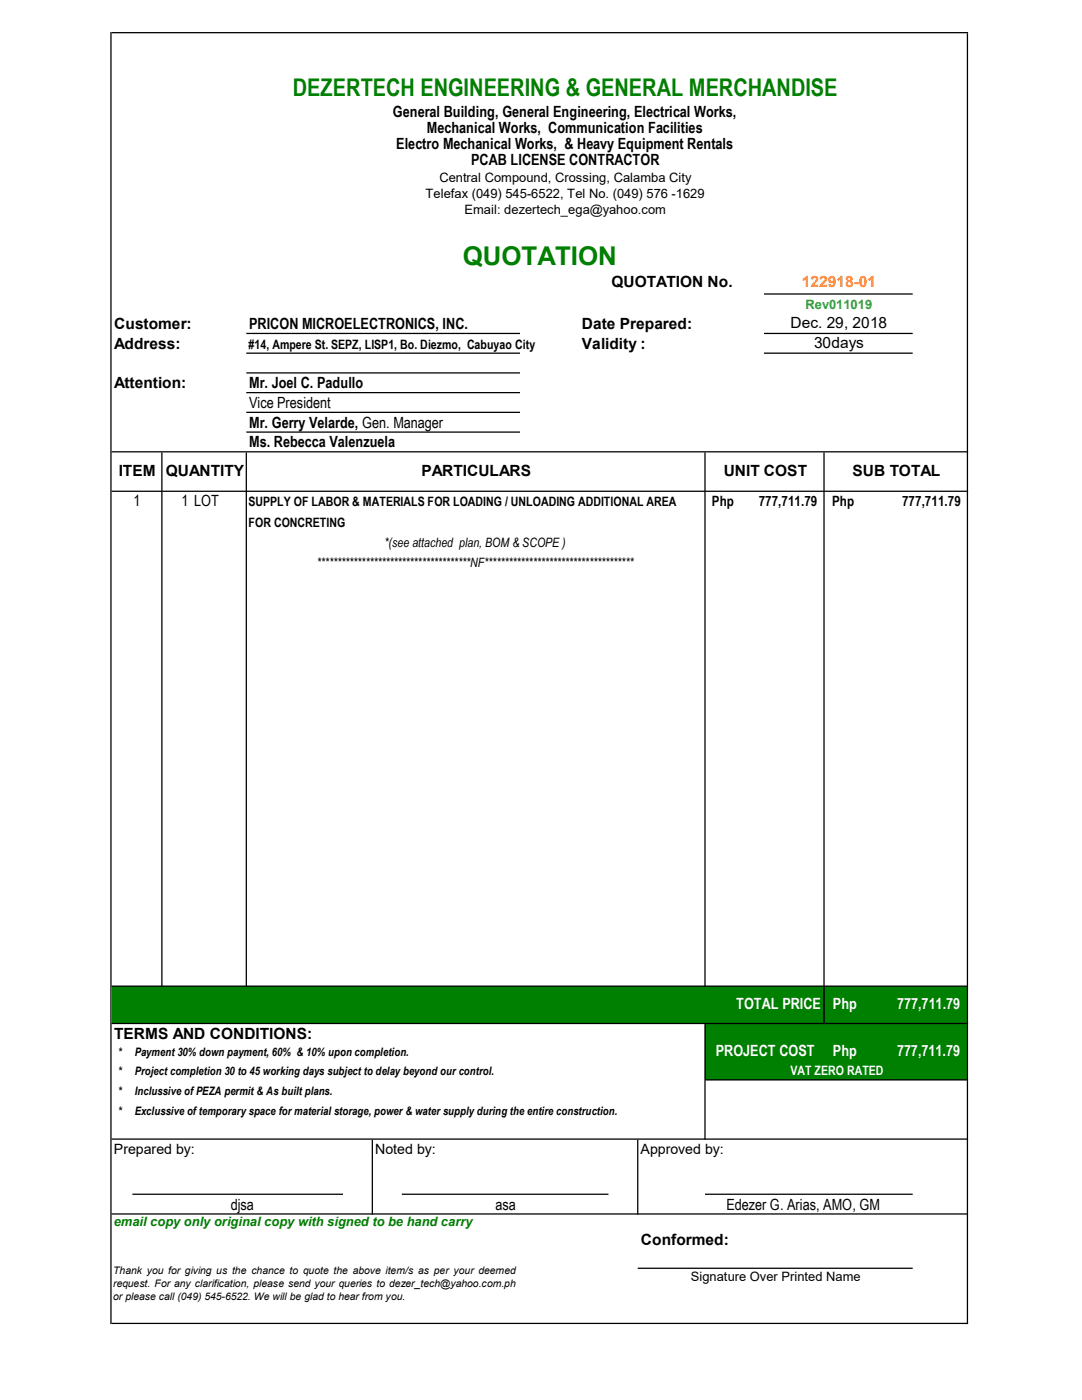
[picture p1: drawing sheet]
<svg xmlns="http://www.w3.org/2000/svg" width="216mm" height="279mm" viewBox="0 0 216 279" stroke-linecap="round" stroke-linejoin="round" font-family="sans-serif">
<defs><g id="words">
<text font-size="5.2" fill="#008000" x="92.3" y="52.9">QUOTATION</text>
<text font-size="4.9" fill="#008000" x="58.4" y="19.1">DEZERTECH ENGINEERING &amp; GENERAL MERCHANDISE</text>
<g font-size="3.1">
<text x="78.4" y="23.4">General Building, General Engineering, Electrical Works,</text>
<text x="79.1" y="29.8">Electro Mechanical Works, &amp; Heavy Equipment Rentals</text>
<text x="85.2" y="26.6">Mechanical Works, Communication Facilities</text>
<text x="94" y="32.9">PCAB LICENSE CONTRACTOR</text>
<text x="122" y="57.2">QUOTATION No.</text>
<text x="22.8" y="65.7">Customer:</text>
<text x="49.7" y="65.7">PRICON MICROELECTRONICS, INC.</text>
<text x="116.1" y="65.7">Date Prepared:</text>
<text x="157.7" y="65.5">Dec. 29, 2018</text>
<text x="22.8" y="69.6">Address:</text>
<text x="116.1" y="69.6">Validity :</text>
<text x="162.4" y="69.4">30days</text>
<text x="22.8" y="77.5">Attention:</text>
<text x="49.7" y="77.5">Mr. Joel C. Padullo</text>
<text x="49.7" y="81.4">Vice President</text>
<text x="49.7" y="89.3">Ms. Rebecca Valenzuela</text>
<text x="49.7" y="85.3">Mr. Gerry Velarde, Gen. Manager</text>
<text x="23.7" y="95">ITEM QUANTITY</text>
<text x="84.1" y="95">PARTICULARS</text>
<text x="144.4" y="95">UNIT COST</text>
<text x="170.1" y="95">SUB TOTAL</text>
<text x="26.7" y="101">1</text>
<text x="36.2" y="101">1 LOT</text>
<text x="22.8" y="207.3">TERMS AND CONDITIONS:</text>
<text x="46.1" y="241.4">djsa</text>
<text x="98.9" y="241.4">asa</text>
<text x="144.9" y="241.4">Edezer G. Arias, AMO, GM</text>
<text x="127.9" y="248.5">Conformed:</text>
</g>
<text font-size="3.1" fill="#f60" x="160" y="57.2">122918-01</text>
<g font-size="3.1" fill="#fff">
<text x="146.9" y="201.5">TOTAL PRICE</text>
<text x="166.2" y="201.5">Php</text>
<text x="179" y="201.5">777,711.79</text>
<text x="142.8" y="210.7">PROJECT COST</text>
<text x="166.2" y="210.7">Php</text>
<text x="179" y="210.7">777,711.79</text>
</g>
<g font-size="2.8">
<text x="142.1" y="101">Php</text>
<text x="151.4" y="101">777,711.79</text>
<text x="166" y="101">Php</text>
<text x="180" y="101">777,711.79</text>
<text x="22.7" y="230.2">Prepared by:</text>
<text x="74.9" y="230.2">Noted by:</text>
<text x="127.8" y="230.2">Approved by:</text>
</g>
<g font-size="2.6">
<text x="84.9" y="39.5">Telefax (049) 545-6522, Tel No. (049) 576 -1629</text>
<text x="87.7" y="36.3">Central Compound, Crossing, Calamba City</text>
<text x="92.7" y="42.7">Email: dezertech_ega@yahoo.com</text>
<text x="49.6" y="69.6">#14, Ampere St. SEPZ, LISP1, Bo. Diezmo, Cabuyao City</text>
<text x="49.6" y="101">SUPPLY OF LABOR &amp; MATERIALS FOR LOADING / UNLOADING ADDITIONAL AREA</text>
<text x="49.6" y="105.2">FOR CONCRETING</text>
<text x="63.2" y="113.1">**************************************NF*************************************</text>
<text x="76.8" y="109.1">*(see attached plan, BOM &amp; SCOPE )</text>
<text x="137.8" y="255.7">Signature Over Printed Name</text>
</g>
<text font-size="2.6" fill="#00b050" x="160.7" y="61.7">Rev011019</text>
<text font-size="2.6" fill="#fff" x="157.7" y="214.6">VAT ZERO RATED</text>
<text font-size="2.6" fill="#008000" x="22.7" y="244.8">email copy only original copy with signed to be hand carry</text>
<g font-size="2.3">
<text x="23.6" y="210.7">*</text>
<text x="23.6" y="214.6">*</text>
<text x="26.9" y="210.7">Payment 30% down payment, 60% &amp; 10% upon completion.</text>
<text x="26.9" y="214.6">Project completion 30 to 45 working days subject to delay beyond our control.</text>
<text x="23.6" y="218.6">*</text>
<text x="26.9" y="218.6">Inclussive of PEZA permit &amp; As built plans.</text>
<text x="23.6" y="222.5">*</text>
<text x="26.9" y="222.5">Exclussive of temporary space for material storage, power &amp; water supply during the entire construction.</text>
</g>
<g font-size="2.1">
<text x="22.6" y="254.2">Thank you for giving us the chance to quote the above item/s as per your deemed</text>
<text x="22.6" y="256.8">request. For any clarification, please send your queries to dezer_tech@yahoo.com.ph</text>
<text x="22.6" y="259.5">or please call (049) 545-6522. We will be glad to hear from you.</text>
</g>
</g></defs>
<g fill="#008000">
<path d="M22.3 196.8h170.8v7.5h-170.8z"/>
<path d="M140.7 211.6h52.4v4h-52.4z"/>
</g>
<path d="M140.7 204.3h52.4v7.3h-52.4z" fill-rule="evenodd" fill="#008000"/>
<g fill="#000">
<path d="M22.3 6.4h170.9v.2h-170.9zM152.4 58.5h29.7v.3h-29.7zM152.4 66.4h29.7v.3h-29.7zM152.4 70.4h29.7v.2h-29.7zM49.1 74.3h54.7v.2h-54.7zM49.1 78.2h54.7v.3h-54.7zM49.1 82.2h54.7v.2h-54.7zM49.1 86.1h54.7v.3h-54.7zM22.3 90h170.9v.3h-170.9zM22.3 97.9h170.9v.3h-170.9zM22.3 196.7h170.9v.2h-170.9zM22.3 204.1h170.9v.3h-170.9zM140.8 215.4h52.4v.2h-52.4zM22.3 227.2h170.9v.3h-170.9zM140.7 238.2h41.4v.3h-41.4zM22.3 242.1h170.9v.3h-170.9zM127.3 253h54.8v.2h-54.8zM22.3 264h170.9v.2h-170.9z" fill-rule="evenodd"/>
<path d="M49.1 66.4h54.7v.3h-54.7zM49.1 70.4h54.7v.2h-54.7zM140.5 90.3h.3v106.6h-.3zM26.4 238.2h42.1v.3h-42.1zM80.2 238.2h41.2v.3h-41.2zM22 6.4h.3v257.8h-.3zM192.9 6.6h.3v257.6h-.3zM32.2 90.3h.2v106.6h-.2zM49 90.3h.3v106.6h-.3zM140.5 204.4h.3v23.1h-.3zM164.3 90.3h.2v114.1h-.2zM74.2 227.5h.2v14.9h-.2zM127.1 227.5h.3v14.9h-.3z" fill-rule="evenodd"/>
</g>
<use href="#words"/>
</svg>
